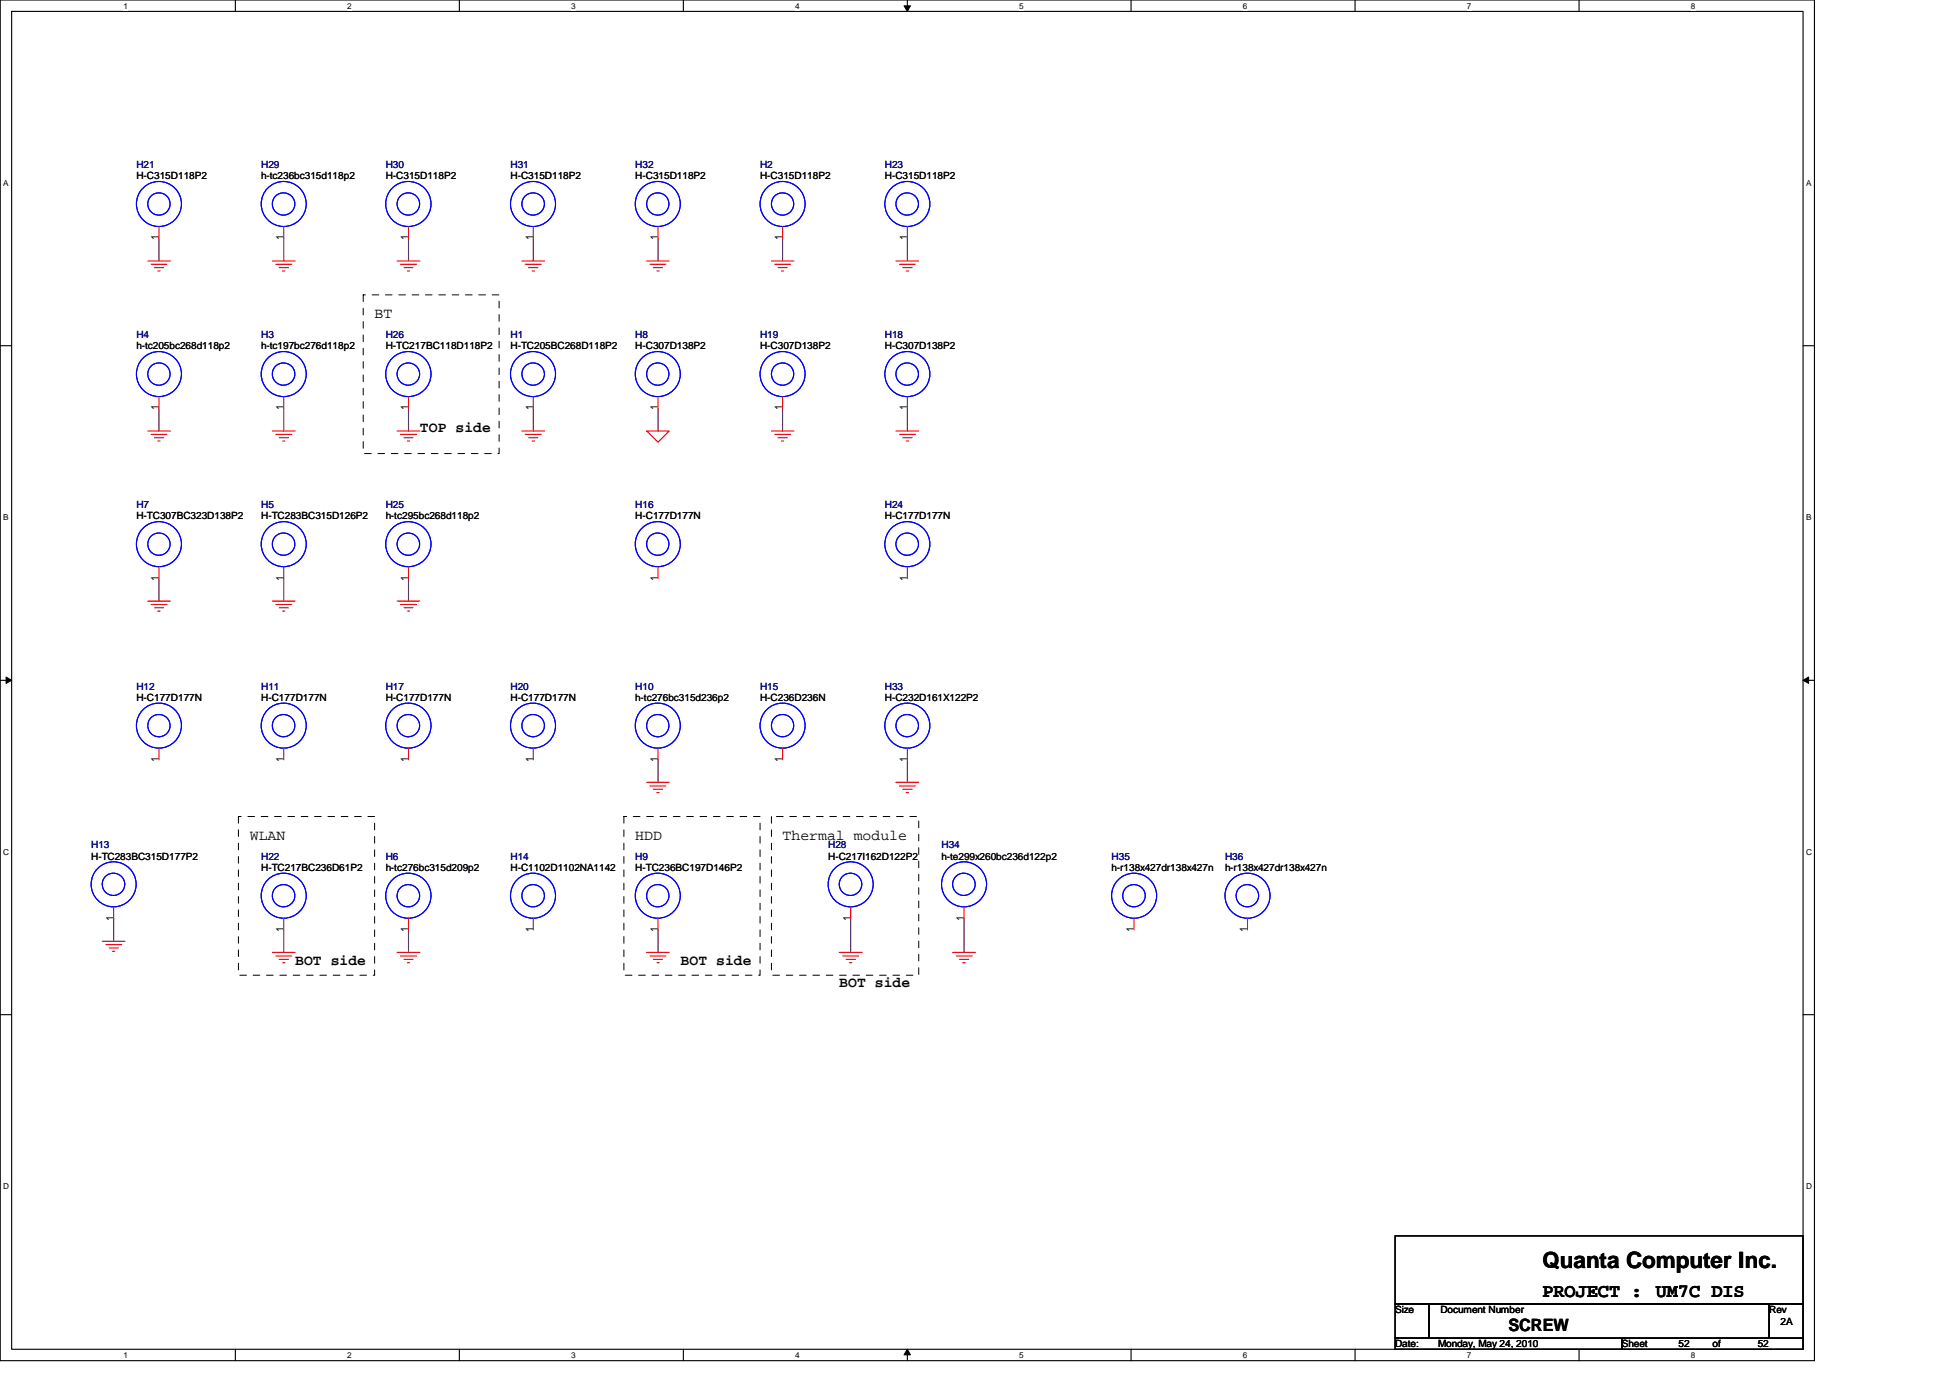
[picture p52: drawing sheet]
<svg xmlns="http://www.w3.org/2000/svg" width="297mm" height="210mm" viewBox="0 0 297 210" stroke-linecap="round" stroke-linejoin="round" font-family="sans-serif">
<defs><g id="words">
<text font-size="3.4" x="234.9" y="193.2">Quanta Computer Inc.</text>
<text font-size="2.9" x="234.9" y="197.6">PROJECT : UM7C DIS</text>
<text font-size="2.6" x="229.8" y="202.8">SCREW</text>
<g font-size="2.2">
<text x="57.1" y="48.5">BT</text>
<text x="64" y="65.8">TOP side</text>
<text x="38.1" y="127.9">WLAN</text>
<text x="96.8" y="127.9">HDD</text>
<text x="119.2" y="127.9">Thermal module</text>
<text x="45" y="146.9">BOT side</text>
<text x="103.7" y="146.9">BOT side</text>
<text x="127.8" y="150.4">BOT side</text>
</g>
<g font-size="1.6">
<text x="24.2" y="36.6" transform="rotate(-90 24.2 36.6)">1</text>
<text x="43.2" y="36.6" transform="rotate(-90 43.2 36.6)">1</text>
<text x="62.2" y="36.6" transform="rotate(-90 62.2 36.6)">1</text>
<text x="81.2" y="36.6" transform="rotate(-90 81.2 36.6)">1</text>
<text x="100.2" y="36.6" transform="rotate(-90 100.2 36.6)">1</text>
<text x="119.2" y="36.6" transform="rotate(-90 119.2 36.6)">1</text>
<text x="138.2" y="36.6" transform="rotate(-90 138.2 36.6)">1</text>
<text x="24.2" y="62.5" transform="rotate(-90 24.2 62.5)">1</text>
<text x="43.2" y="62.5" transform="rotate(-90 43.2 62.5)">1</text>
<text x="62.2" y="62.5" transform="rotate(-90 62.2 62.5)">1</text>
<text x="81.2" y="62.5" transform="rotate(-90 81.2 62.5)">1</text>
<text x="100.2" y="62.5" transform="rotate(-90 100.2 62.5)">1</text>
<text x="119.2" y="62.5" transform="rotate(-90 119.2 62.5)">1</text>
<text x="138.2" y="62.5" transform="rotate(-90 138.2 62.5)">1</text>
<text x="24.2" y="88.4" transform="rotate(-90 24.2 88.4)">1</text>
<text x="43.2" y="88.4" transform="rotate(-90 43.2 88.4)">1</text>
<text x="62.2" y="88.4" transform="rotate(-90 62.2 88.4)">1</text>
<text x="100.2" y="88.4" transform="rotate(-90 100.2 88.4)">1</text>
<text x="138.2" y="88.4" transform="rotate(-90 138.2 88.4)">1</text>
<text x="24.2" y="116.1" transform="rotate(-90 24.2 116.1)">1</text>
<text x="43.2" y="116.1" transform="rotate(-90 43.2 116.1)">1</text>
<text x="62.2" y="116.1" transform="rotate(-90 62.2 116.1)">1</text>
<text x="81.2" y="116.1" transform="rotate(-90 81.2 116.1)">1</text>
<text x="100.2" y="116.1" transform="rotate(-90 100.2 116.1)">1</text>
<text x="119.2" y="116.1" transform="rotate(-90 119.2 116.1)">1</text>
<text x="138.2" y="116.1" transform="rotate(-90 138.2 116.1)">1</text>
<text x="17.3" y="140.3" transform="rotate(-90 17.3 140.3)">1</text>
<text x="43.2" y="142" transform="rotate(-90 43.2 142)">1</text>
<text x="62.2" y="142" transform="rotate(-90 62.2 142)">1</text>
<text x="81.2" y="142" transform="rotate(-90 81.2 142)">1</text>
<text x="100.2" y="142" transform="rotate(-90 100.2 142)">1</text>
<text x="129.5" y="140.3" transform="rotate(-90 129.5 140.3)">1</text>
<text x="146.8" y="140.3" transform="rotate(-90 146.8 140.3)">1</text>
<text x="172.7" y="142" transform="rotate(-90 172.7 142)">1</text>
<text x="190" y="142" transform="rotate(-90 190 142)">1</text>
</g>
<g font-size="1.5" fill="#000080">
<text x="20.8" y="25.6">H21</text>
<text x="39.8" y="25.6">H29</text>
<text x="58.8" y="25.6">H30</text>
<text x="77.8" y="25.6">H31</text>
<text x="96.8" y="25.6">H32</text>
<text x="115.8" y="25.6">H2</text>
<text x="134.8" y="25.6">H23</text>
<text x="20.8" y="51.5">H4</text>
<text x="39.8" y="51.5">H3</text>
<text x="58.8" y="51.5">H26</text>
<text x="77.8" y="51.5">H1</text>
<text x="96.8" y="51.5">H8</text>
<text x="115.8" y="51.5">H19</text>
<text x="134.8" y="51.5">H18</text>
<text x="20.8" y="77.4">H7</text>
<text x="39.8" y="77.4">H5</text>
<text x="58.8" y="77.4">H25</text>
<text x="96.8" y="77.4">H16</text>
<text x="134.8" y="77.4">H24</text>
<text x="20.8" y="105">H12</text>
<text x="39.8" y="105">H11</text>
<text x="58.8" y="105">H17</text>
<text x="77.8" y="105">H20</text>
<text x="96.8" y="105">H10</text>
<text x="115.8" y="105">H15</text>
<text x="134.8" y="105">H33</text>
<text x="13.9" y="129.2">H13</text>
<text x="39.8" y="130.9">H22</text>
<text x="58.8" y="130.9">H6</text>
<text x="77.8" y="130.9">H14</text>
<text x="96.8" y="130.9">H9</text>
<text x="126.2" y="129.2">H28</text>
<text x="143.4" y="129.2">H34</text>
<text x="169.3" y="130.9">H35</text>
<text x="186.6" y="130.9">H36</text>
</g>
<g font-size="1.5">
<text x="20.8" y="27.3">H-C315D118P2</text>
<text x="39.8" y="27.3">h-tc236bc315d118p2</text>
<text x="58.8" y="27.3">H-C315D118P2</text>
<text x="77.8" y="27.3">H-C315D118P2</text>
<text x="96.8" y="27.3">H-C315D118P2</text>
<text x="115.8" y="27.3">H-C315D118P2</text>
<text x="134.8" y="27.3">H-C315D118P2</text>
<text x="20.8" y="53.2">h-tc205bc268d118p2</text>
<text x="39.8" y="53.2">h-tc197bc276d118p2</text>
<text x="58.8" y="53.2">H-TC217BC118D118P2</text>
<text x="77.8" y="53.2">H-TC205BC268D118P2</text>
<text x="96.8" y="53.2">H-C307D138P2</text>
<text x="115.8" y="53.2">H-C307D138P2</text>
<text x="134.8" y="53.2">H-C307D138P2</text>
<text x="20.8" y="79.1">H-TC307BC323D138P2</text>
<text x="39.8" y="79.1">H-TC283BC315D126P2</text>
<text x="58.8" y="79.1">h-tc295bc268d118p2</text>
<text x="96.8" y="79.1">H-C177D177N</text>
<text x="134.8" y="79.1">H-C177D177N</text>
<text x="20.8" y="106.8">H-C177D177N</text>
<text x="39.8" y="106.8">H-C177D177N</text>
<text x="58.8" y="106.8">H-C177D177N</text>
<text x="77.8" y="106.8">H-C177D177N</text>
<text x="96.8" y="106.8">h-tc276bc315d236p2</text>
<text x="115.8" y="106.8">H-C236D236N</text>
<text x="134.8" y="106.8">H-C232D161X122P2</text>
<text x="13.9" y="130.9">H-TC283BC315D177P2</text>
<text x="126.2" y="130.9">H-C217I162D122P2</text>
<text x="143.4" y="130.9">h-te299x260bc236d122p2</text>
<text x="39.8" y="132.7">H-TC217BC236D61P2</text>
<text x="58.8" y="132.7">h-tc276bc315d209p2</text>
<text x="77.8" y="132.7">H-C1102D1102NA1142</text>
<text x="96.8" y="132.7">H-TC236BC197D146P2</text>
<text x="169.3" y="132.7">h-r138x427dr138x427n</text>
<text x="186.6" y="132.7">h-r138x427dr138x427n</text>
<text x="212.5" y="200">Size</text>
<text x="219.4" y="200">Document Number</text>
<text x="269.5" y="200">Rev</text>
<text x="271.2" y="201.8">2A</text>
<text x="212.5" y="205.2">Date:</text>
<text x="219.1" y="205.2">Monday, May 24, 2010</text>
<text x="247.1" y="205.2">Sheet</text>
<text x="255.7" y="205.2">52</text>
<text x="260.9" y="205.2">of</text>
<text x="267.8" y="205.2">52</text>
</g>
<g font-size="1.3">
<text x="18.8" y="1.4">1</text>
<text x="52.9" y="1.4">2</text>
<text x="87" y="1.4">3</text>
<text x="121.1" y="1.4">4</text>
<text x="155.2" y="1.4">5</text>
<text x="189.3" y="1.4">6</text>
<text x="223.4" y="1.4">7</text>
<text x="257.6" y="1.4">8</text>
<text x=".5" y="28.3">A</text>
<text x="275.1" y="28.3">A</text>
<text x=".5" y="79.2">B</text>
<text x="275.1" y="79.2">B</text>
<text x=".5" y="130.2">C</text>
<text x="275.1" y="130.2">C</text>
<text x=".5" y="181.1">D</text>
<text x="275.1" y="181.1">D</text>
<text x="18.8" y="206.9">1</text>
<text x="52.9" y="206.9">2</text>
<text x="87" y="206.9">3</text>
<text x="121.1" y="206.9">4</text>
<text x="155.2" y="206.9">5</text>
<text x="189.3" y="206.9">6</text>
<text x="223.4" y="206.9">7</text>
<text x="257.6" y="206.9">8</text>
</g>
</g></defs>
<path d="M0 0h276.4v207.3h-276.4zM1.8 1.7h272.9v203.8h-272.9z" fill="none" stroke="#000" stroke-width=".17"/>
<g fill="#fff">
<path d="M18.8 .2h.7v1.4h-.7z"/>
<path d="M18.8 205.7h.7v1.4h-.7z"/>
</g>
<path d="M35.9 0v1.7M35.9 205.5v1.8" fill="none" stroke="#000" stroke-width=".17"/>
<g fill="#fff">
<path d="M52.9 .2h.6v1.4h-.6z"/>
<path d="M52.9 205.7h.6v1.4h-.6z"/>
</g>
<path d="M70 0v1.7M70 205.5v1.8" fill="none" stroke="#000" stroke-width=".17"/>
<g fill="#fff">
<path d="M87 .2h.7v1.4h-.7z"/>
<path d="M87 205.7h.7v1.4h-.7z"/>
</g>
<path d="M104.1 0v1.7M104.1 205.5v1.8" fill="none" stroke="#000" stroke-width=".17"/>
<g fill="#fff">
<path d="M121.1 .2h.7v1.4h-.7z"/>
<path d="M121.1 205.7h.7v1.4h-.7z"/>
</g>
<path d="M138.2 0v1.7M138.2 205.5v1.8" fill="none" stroke="#000" stroke-width=".17"/>
<path d="M137.7 .9h1l-.5 .8zM138.2 205.5l.5 .9h-1z" fill="#000"/>
<path d="M137.7 .9h1l-.5 .8zM138.2 205.5l.5 .9h-1z" fill="none" stroke="#000" stroke-width=".15"/>
<g fill="#fff">
<path d="M155.2 .2h.7v1.4h-.7z"/>
<path d="M155.2 205.7h.7v1.4h-.7z"/>
</g>
<path d="M172.3 0v1.7M172.3 205.5v1.8" fill="none" stroke="#000" stroke-width=".17"/>
<g fill="#fff">
<path d="M189.3 .2h.7v1.4h-.7z"/>
<path d="M189.3 205.7h.7v1.4h-.7z"/>
</g>
<path d="M206.4 0v1.7M206.4 205.5v1.8" fill="none" stroke="#000" stroke-width=".17"/>
<g fill="#fff">
<path d="M223.4 .2h.7v1.4h-.7z"/>
<path d="M223.4 205.7h.7v1.4h-.7z"/>
</g>
<path d="M240.5 0v1.7M240.5 205.5v1.8" fill="none" stroke="#000" stroke-width=".17"/>
<g fill="#fff">
<path d="M257.6 .2h.6v1.4h-.6z"/>
<path d="M257.6 205.7h.6v1.4h-.6z"/>
<path d="M.5 27.2h.8v1.4h-.8z"/>
<path d="M275.1 27.2h.8v1.4h-.8z"/>
<path d="M.5 78.1h.8v1.4h-.8z"/>
<path d="M275.1 78.1h.8v1.4h-.8z"/>
</g>
<path d="M0 52.7h1.8M274.7 52.7h1.7" fill="none" stroke="#000" stroke-width=".17"/>
<g fill="#fff">
<path d="M.5 129.1h.9v1.4h-.9z"/>
<path d="M275.1 129.1h.9v1.4h-.9z"/>
</g>
<path d="M0 103.6h1.8M274.7 103.6h1.7" fill="none" stroke="#000" stroke-width=".17"/>
<path d="M.9 103.1l.9 .5-.9 .5zM274.7 103.6l.8-.5v1z" fill="#000"/>
<path d="M.9 103.1l.9 .5-.9 .5zM274.7 103.6l.8-.5v1z" fill="none" stroke="#000" stroke-width=".15"/>
<g fill="#fff">
<path d="M.5 180h.9v1.4h-.9z"/>
<path d="M275.1 180h.9v1.4h-.9z"/>
</g>
<path d="M0 154.6h1.8M274.7 154.6h1.7M212.5 188.3h62.2v10.3h-62.2zM212.5 198.6h5.2v5.2h-5.2zM217.7 198.6h51.8v5.2h-51.8zM269.5 198.6h5.2v5.2h-5.2zM212.5 203.8h34.6v1.7h-34.6zM247.1 203.8h27.6v1.7h-27.6z" fill="none" stroke="#000" stroke-width=".17"/>
<g fill="none" stroke="#800040" stroke-width=".17">
<path d="M24.2 36.3v3.5M43.2 36.3v3.5M62.2 36.3v3.5M81.2 36.3v3.5M100.2 36.3v3.5M119.2 36.3v3.5M138.2 36.3v3.5M24.2 62.2v3.5M43.2 62.2v3.5M62.2 62.2v3.5M81.2 62.2v3.5M100.2 62.2v3.5"/>
<path d="M119.2 62.2v3.5M138.2 62.2v3.5M24.2 88.1v3.5M43.2 88.1v3.5M62.2 88.1v3.5M100.2 115.7v3.5M138.2 115.7v3.5M17.3 139.9v3.5M129.6 139.9v5.2M146.9 139.9v5.2M43.2 141.6v3.5M62.2 141.6v3.5"/>
<path d="M100.2 141.6v3.5"/>
</g>
<g fill="none" stroke="#f00" stroke-width=".17">
<path d="M22.5 39.8h3.4M24.2 34.5v1.8M41.5 39.8h3.5M43.2 34.5v1.8M60.5 39.8h3.5M62.2 34.5v1.8M79.5 39.8h3.5M81.2 34.5v1.8M98.5 39.8h3.4M100.2 34.5v1.8M117.5 39.8h3.4M119.2 34.5v1.8"/>
<path d="M136.5 39.8h3.5M138.2 34.5v1.8M23 40.3h2.4M23.5 40.8h1.4M24 41.3h.4M42 40.3h2.4M42.5 40.8h1.4M43 41.3h.4M61 40.3h2.5M61.5 40.8h1.4M62.1 41.3h.3M80 40.3h2.4"/>
<path d="M80.5 40.8h1.4M81.1 41.3h.3M99 40.3h2.4M99.5 40.8h1.4M100.1 41.3h.3M118 40.3h2.4M118.5 40.8h1.4M119 41.3h.4M137 40.3h2.4M137.5 40.8h1.4M138 41.3h.4M22.5 65.7h3.4"/>
<path d="M23 66.2h2.4M23.5 66.7h1.4M24 67.2h.4M24.2 60.5v1.7M41.5 65.7h3.5M42 66.2h2.4M42.5 66.7h1.4M43 67.2h.4M43.2 60.5v1.7M60.5 65.7h3.5M61 66.2h2.5M61.5 66.7h1.4"/>
<path d="M62.1 67.2h.3M62.2 60.5v1.7M79.5 65.7h3.5M80 66.2h2.4M80.5 66.7h1.4M81.1 67.2h.3M81.2 60.5v1.7M98.5 65.7h3.4l-1.7 1.7zM100.2 60.5v1.7M117.5 65.7h3.4M118 66.2h2.4M118.5 66.7h1.4"/>
<path d="M119 67.2h.4M119.2 60.5v1.7M136.5 65.7h3.5M137 66.2h2.4M137.5 66.7h1.4M138 67.2h.4M138.2 60.5v1.7M22.5 91.6h3.4M23 92.1h2.4M23.5 92.6h1.4M24 93.1h.4M24.2 86.4v1.7"/>
<path d="M41.5 91.6h3.5M42 92.1h2.4M42.5 92.6h1.4M43 93.1h.4M43.2 86.4v1.7M60.5 91.6h3.5M61 92.1h2.5M61.5 92.6h1.4M62.1 93.1h.3M62.2 86.4v1.7M100.2 86.4v1.7M138.2 86.4v1.7"/>
<path d="M24.2 114v1.7M43.2 114v1.7M62.2 114v1.7M81.2 114v1.7M98.5 119.2h3.4M99 119.7h2.4M100.2 114v1.7M119.2 114v1.7M136.5 119.2h3.5M137 119.7h2.4M138.2 114v1.7M17.3 138.2v1.7"/>
<path d="M43.2 139.9v1.7M62.2 139.9v1.7M81.2 139.9v1.7M99.5 120.2h1.4M100.1 120.7h.3M100.2 139.9v1.7M129.6 138.2v1.7M137.5 120.2h1.4M138 120.7h.4M146.9 138.2v1.7M172.8 139.9v1.7M190 139.9v1.7"/>
<path d="M15.6 143.4h3.4M16.1 143.9h2.4M16.6 144.4h1.4M17.1 144.9h.4M41.5 145.1h3.5M42 145.6h2.4M42.5 146.1h1.4M43 146.6h.4M60.5 145.1h3.5M61 145.6h2.5M61.5 146.1h1.4M62.1 146.6h.3"/>
<path d="M98.5 145.1h3.4M99 145.6h2.4M99.5 146.1h1.4M100.1 146.6h.3M127.8 145.1h3.5M128.4 145.6h2.4M128.9 146.1h1.4M129.4 146.6h.3M145.1 145.1h3.5M145.7 145.6h2.4M146.2 146.1h1.4M146.7 146.6h.3"/>
</g>
<path d="M55.3 44.9h20.7v24.2h-20.7zM36.3 124.4h20.8v24.1h-20.8zM95 124.4h20.8v24.1h-20.8zM117.5 124.4h22.5v24.1h-22.5z" fill="none" stroke="#000" stroke-width=".15" stroke-dasharray="1 1 1 1 1 1 1 1"/>
<g fill="none" stroke="#00f" stroke-width=".17">
<circle cx="24.2" cy="31.1" r="1.7"/>
<circle cx="24.2" cy="31.1" r="3.4"/>
<circle cx="43.2" cy="31.1" r="1.71"/>
<circle cx="43.2" cy="31.1" r="3.4"/>
<circle cx="62.2" cy="31.1" r="1.71"/>
<circle cx="62.2" cy="31.1" r="3.4"/>
<circle cx="81.2" cy="31.1" r="3.4"/>
<circle cx="81.2" cy="31.1" r="1.71"/>
<circle cx="100.2" cy="31.1" r="1.7"/>
<circle cx="100.2" cy="31.1" r="3.4"/>
<circle cx="119.2" cy="31.1" r="1.7"/>
<circle cx="119.2" cy="31.1" r="3.4"/>
<circle cx="138.2" cy="31.1" r="1.71"/>
<circle cx="138.2" cy="31.1" r="3.4"/>
<circle cx="24.2" cy="57" r="1.7"/>
<circle cx="24.2" cy="57" r="3.4"/>
<circle cx="43.2" cy="57" r="1.71"/>
<circle cx="43.2" cy="57" r="3.4"/>
<circle cx="62.2" cy="57" r="1.71"/>
<circle cx="62.2" cy="57" r="3.4"/>
<circle cx="81.2" cy="57" r="3.4"/>
<circle cx="81.2" cy="57" r="1.71"/>
<circle cx="100.2" cy="57" r="1.7"/>
<circle cx="100.2" cy="57" r="3.4"/>
<circle cx="119.2" cy="57" r="1.7"/>
<circle cx="119.2" cy="57" r="3.4"/>
<circle cx="138.2" cy="57" r="1.71"/>
<circle cx="138.2" cy="57" r="3.4"/>
<circle cx="24.2" cy="82.9" r="1.7"/>
<circle cx="24.2" cy="82.9" r="3.4"/>
<circle cx="43.2" cy="82.9" r="1.71"/>
<circle cx="43.2" cy="82.9" r="3.4"/>
<circle cx="62.2" cy="82.9" r="1.71"/>
<circle cx="62.2" cy="82.9" r="3.4"/>
<circle cx="100.2" cy="82.9" r="1.7"/>
<circle cx="100.2" cy="82.9" r="3.4"/>
<circle cx="138.2" cy="82.9" r="1.71"/>
<circle cx="138.2" cy="82.9" r="3.4"/>
<circle cx="24.2" cy="110.5" r="1.7"/>
<circle cx="24.2" cy="110.5" r="3.4"/>
<circle cx="43.2" cy="110.5" r="1.71"/>
<circle cx="43.2" cy="110.5" r="3.4"/>
<circle cx="62.2" cy="110.5" r="1.71"/>
<circle cx="62.2" cy="110.5" r="3.4"/>
<circle cx="81.2" cy="110.5" r="3.4"/>
<circle cx="81.2" cy="110.5" r="1.71"/>
<circle cx="100.2" cy="110.5" r="1.7"/>
<circle cx="100.2" cy="110.5" r="3.4"/>
<circle cx="119.2" cy="110.5" r="1.7"/>
<circle cx="119.2" cy="110.5" r="3.4"/>
<circle cx="138.2" cy="110.5" r="1.71"/>
<circle cx="138.2" cy="110.5" r="3.4"/>
<circle cx="17.3" cy="134.7" r="1.71"/>
<circle cx="17.3" cy="134.7" r="3.4"/>
<circle cx="43.2" cy="136.4" r="1.71"/>
<circle cx="43.2" cy="136.4" r="3.4"/>
<circle cx="62.2" cy="136.4" r="1.71"/>
<circle cx="62.2" cy="136.4" r="3.4"/>
<circle cx="81.2" cy="136.4" r="3.4"/>
<circle cx="81.2" cy="136.4" r="1.71"/>
<circle cx="100.2" cy="136.4" r="1.7"/>
<circle cx="100.2" cy="136.4" r="3.4"/>
<circle cx="129.6" cy="134.7" r="1.71"/>
<circle cx="129.6" cy="134.7" r="3.4"/>
<circle cx="146.8" cy="134.7" r="1.71"/>
<circle cx="146.9" cy="134.7" r="3.4"/>
<circle cx="172.7" cy="136.4" r="1.71"/>
<circle cx="172.8" cy="136.4" r="3.4"/>
<circle cx="190" cy="136.4" r="1.71"/>
<circle cx="190" cy="136.4" r="3.4"/>
</g>
<use href="#words"/>
</svg>
